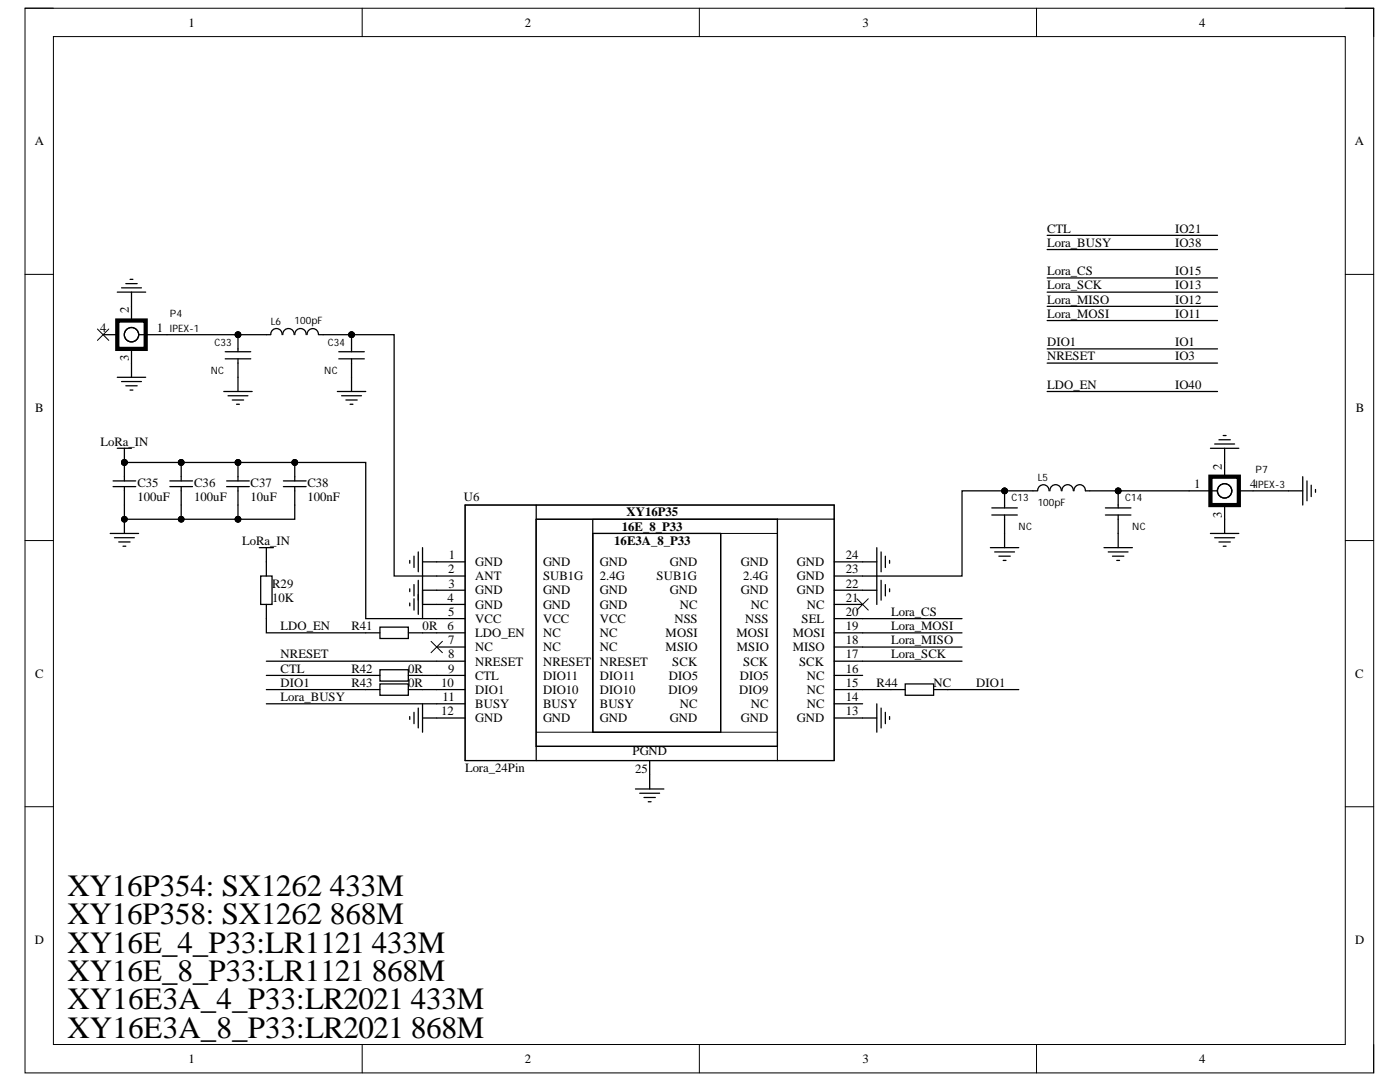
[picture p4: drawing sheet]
<svg xmlns="http://www.w3.org/2000/svg" width="279mm" height="216mm" viewBox="0 0 279 216" stroke-linecap="round" stroke-linejoin="round" font-family="sans-serif">
<defs><g id="words">
<g font-size="6.2">
<text x="13.5" y="178.7">XY16P354: SX1262 433M</text>
<text x="13.5" y="184.4">XY16P358: SX1262 868M</text>
<text x="13.5" y="190.1">XY16E_4_P33:LR1121 433M</text>
<text x="13.5" y="195.7">XY16E_8_P33:LR1121 868M</text>
<text x="13.5" y="201.4">XY16E3A_4_P33:LR2021 433M</text>
<text x="13.5" y="207.1">XY16E3A_8_P33:LR2021 868M</text>
</g>
<g font-size="2.5">
<text x="37.6" y="5.3">1</text>
<text x="104.7" y="5.3">2</text>
<text x="172.2" y="5.3">3</text>
<text x="239.3" y="5.3">4</text>
<text x="6.9" y="29">A</text>
<text x="270.4" y="29">A</text>
<text x="209" y="46.4">CTL</text>
<text x="234.5" y="46.4">IO21</text>
<text x="209" y="49.2">Lora_BUSY</text>
<text x="234.5" y="49.2">IO38</text>
<text x="209" y="54.9">Lora_CS</text>
<text x="209" y="57.7">Lora_SCK</text>
<text x="234.5" y="54.9">IO15</text>
<text x="234.5" y="57.7">IO13</text>
<text x="25.7" y="62.5" transform="rotate(-90 25.7 62.5)">2</text>
<text x="209" y="60.6">Lora_MISO</text>
<text x="209" y="63.4">Lora_MOSI</text>
<text x="234.5" y="60.6">IO12</text>
<text x="234.5" y="63.4">IO11</text>
<text x="20" y="66.2">4</text>
<text x="31.3" y="66.2">1</text>
<text x="209" y="69">DIO1</text>
<text x="209" y="71.9">NRESET</text>
<text x="234.5" y="69">IO1</text>
<text x="234.5" y="71.9">IO3</text>
<text x="25.7" y="72.1" transform="rotate(-90 25.7 72.1)">3</text>
<text x="209" y="77.6">LDO_EN</text>
<text x="234.5" y="77.6">IO40</text>
<text x="7" y="82.1">B</text>
<text x="270.6" y="82.1">B</text>
<text x="20.1" y="88.9">LoRa_IN</text>
<text x="243.8" y="93.7" transform="rotate(-90 243.8 93.7)">2</text>
<text x="27.4" y="99.9">100uF</text>
<text x="27.4" y="97.1">C35</text>
<text x="38.7" y="99.9">100uF</text>
<text x="38.7" y="97.1">C36</text>
<text x="50" y="99.9">10uF</text>
<text x="50" y="97.1">C37</text>
<text x="61.3" y="99.9">100nF</text>
<text x="61.3" y="97.1">C38</text>
<text x="92.6" y="99.9">U6</text>
<text x="238.3" y="97.4">1</text>
<text x="249.5" y="97.4">4</text>
<text x="124.1" y="105.9">16E_8_P33</text>
<text x="125" y="103">XY16P35</text>
<text x="243.8" y="103.3" transform="rotate(-90 243.8 103.3)">3</text>
<text x="48.3" y="108.7">LoRa_IN</text>
<text x="89.6" y="111.6">1</text>
<text x="94.8" y="112.9">GND</text>
<text x="108.4" y="112.9">GND</text>
<text x="119.7" y="112.9">GND</text>
<text x="122.6" y="108.7">16E3A_8_P33</text>
<text x="133.7" y="112.9">GND</text>
<text x="147.9" y="112.9">GND</text>
<text x="159" y="112.9">GND</text>
<text x="168.8" y="111.6">24</text>
<text x="54.3" y="117.2">R29</text>
<text x="89.4" y="114.4">2</text>
<text x="89.5" y="117.2">3</text>
<text x="94.8" y="115.8">ANT</text>
<text x="94.8" y="118.6">GND</text>
<text x="108.4" y="115.8">SUB1G</text>
<text x="108.4" y="118.6">GND</text>
<text x="119.7" y="115.8">2.4G</text>
<text x="119.7" y="118.6">GND</text>
<text x="131" y="115.8">SUB1G</text>
<text x="133.7" y="118.6">GND</text>
<text x="147.9" y="118.6">GND</text>
<text x="148.3" y="115.8">2.4G</text>
<text x="159" y="118.6">GND</text>
<text x="159" y="115.8">GND</text>
<text x="168.8" y="117.2">22</text>
<text x="168.8" y="114.4">23</text>
<text x="54.3" y="120">10K</text>
<text x="56" y="125.7">LDO_EN</text>
<text x="70.1" y="125.7">R41</text>
<text x="84.3" y="125.7">0R</text>
<text x="89.3" y="120">4</text>
<text x="89.3" y="125.7">6</text>
<text x="89.4" y="122.9">5</text>
<text x="94.8" y="121.5">GND</text>
<text x="94.8" y="124.3">VCC</text>
<text x="108.4" y="121.5">GND</text>
<text x="108.4" y="124.3">VCC</text>
<text x="119.7" y="121.5">GND</text>
<text x="119.7" y="124.3">VCC</text>
<text x="134.6" y="124.3">NSS</text>
<text x="135.7" y="121.5">NC</text>
<text x="148.7" y="124.3">NSS</text>
<text x="149.8" y="121.5">NC</text>
<text x="160" y="124.3">SEL</text>
<text x="161" y="121.5">NC</text>
<text x="168.8" y="125.7">19</text>
<text x="168.8" y="122.9">20</text>
<text x="168.8" y="120">21</text>
<text x="177.8" y="125.7">Lora_MOSI</text>
<text x="177.8" y="122.9">Lora_CS</text>
<text x="56" y="131.4">NRESET</text>
<text x="89.4" y="128.6">7</text>
<text x="89.4" y="131.4">8</text>
<text x="94.8" y="127.1">LDO_EN</text>
<text x="94.8" y="129.9">NC</text>
<text x="108.4" y="127.1">NC</text>
<text x="108.4" y="129.9">NC</text>
<text x="119.7" y="127.1">NC</text>
<text x="119.7" y="129.9">NC</text>
<text x="132.8" y="127.1">MOSI</text>
<text x="132.8" y="129.9">MSIO</text>
<text x="147" y="127.1">MOSI</text>
<text x="147" y="129.9">MSIO</text>
<text x="158.2" y="129.9">MISO</text>
<text x="158.2" y="127.1">MOSI</text>
<text x="168.8" y="131.4">17</text>
<text x="168.8" y="128.6">18</text>
<text x="177.8" y="128.6">Lora_MISO</text>
<text x="177.8" y="131.4">Lora_SCK</text>
<text x="7" y="135.3">C</text>
<text x="56" y="134.2">CTL</text>
<text x="56" y="137">DIO1</text>
<text x="70.1" y="137">R43</text>
<text x="70.1" y="134.2">R42</text>
<text x="81.5" y="137">0R</text>
<text x="81.5" y="134.2">0R</text>
<text x="88.1" y="137">10</text>
<text x="89.4" y="134.2">9</text>
<text x="94.8" y="132.8">NRESET</text>
<text x="94.8" y="135.6">CTL</text>
<text x="108.4" y="132.8">NRESET</text>
<text x="108.4" y="135.6">DIO11</text>
<text x="119.7" y="132.8">NRESET</text>
<text x="119.7" y="135.6">DIO11</text>
<text x="133.5" y="135.6">DIO5</text>
<text x="134.2" y="132.8">SCK</text>
<text x="147.6" y="135.6">DIO5</text>
<text x="148.3" y="132.8">SCK</text>
<text x="159.5" y="132.8">SCK</text>
<text x="161" y="135.6">NC</text>
<text x="168.8" y="137">15</text>
<text x="168.8" y="134.2">16</text>
<text x="175" y="137">R44</text>
<text x="186.3" y="137">NC</text>
<text x="194.8" y="137">DIO1</text>
<text x="270.5" y="135.3">C</text>
<text x="56" y="139.9">Lora_BUSY</text>
<text x="88.1" y="142.7">12</text>
<text x="88.3" y="139.9">11</text>
<text x="94.8" y="138.5">DIO1</text>
<text x="94.8" y="141.3">BUSY</text>
<text x="108.4" y="138.5">DIO10</text>
<text x="108.4" y="141.3">BUSY</text>
<text x="119.7" y="138.5">DIO10</text>
<text x="119.7" y="141.3">BUSY</text>
<text x="133.4" y="138.5">DIO9</text>
<text x="135.7" y="141.3">NC</text>
<text x="147.5" y="138.5">DIO9</text>
<text x="149.8" y="141.3">NC</text>
<text x="161" y="141.3">NC</text>
<text x="161" y="138.5">NC</text>
<text x="168.8" y="142.7">13</text>
<text x="168.8" y="139.9">14</text>
<text x="94.8" y="144.1">GND</text>
<text x="108.4" y="144.1">GND</text>
<text x="119.7" y="144.1">GND</text>
<text x="133.7" y="144.1">GND</text>
<text x="147.9" y="144.1">GND</text>
<text x="159" y="144.1">GND</text>
<text x="92.8" y="154">Lora_24Pin</text>
<text x="126.2" y="150.6">PGND</text>
<text x="126.7" y="154.3">25</text>
<text x="6.9" y="188.4">D</text>
<text x="270.5" y="188.4">D</text>
<text x="37.6" y="212.1">1</text>
<text x="104.7" y="212.1">2</text>
<text x="172.2" y="212.1">3</text>
<text x="239.3" y="212.1">4</text>
</g>
<g font-size="2">
<text x="33.9" y="63.3">P4</text>
<text x="54.1" y="64.9">L6</text>
<text x="58.8" y="64.7">100pF</text>
<text x="33.9" y="66.2">IPEX-1</text>
<text x="42.8" y="68.9">C33</text>
<text x="65.4" y="68.9">C34</text>
<text x="42" y="74.6">NC</text>
<text x="64.7" y="74.6">NC</text>
<text x="250.6" y="94.4">P7</text>
<text x="201.9" y="100.1">C13</text>
<text x="207.1" y="96">L5</text>
<text x="207.1" y="101">100pF</text>
<text x="224.5" y="100.1">C14</text>
<text x="250.6" y="97.3">IPEX-3</text>
<text x="203.3" y="105.7">NC</text>
<text x="226" y="105.7">NC</text>
</g>
</g></defs>
<path d="M5 1.6h269.1v212.5h-269.1z" fill="none" stroke="#000" stroke-width=".2"/>
<path d="M10.7 7.3h257.8v201.1h-257.8z" fill-rule="evenodd" fill="#fff"/>
<g fill="none" stroke="#000" stroke-width=".2">
<path d="M5 1.6h5.7M10.7 7.3h257.8v201.1h-257.8zM72.3 1.6v5.7M139.6 1.6v5.7M206.9 1.6v5.7M268.5 1.6h5.6v5.7M5 54.7h5.7M268.5 54.8h5.6M19.4 65.7l2.3 2.2M21.7 65.7l-2.3 2.2M5 107.9h5.7M268.5 107.9h5.6"/>
<path d="M5 161h5.7M268.5 161h5.6M72.3 208.4v5.7M139.6 208.4v5.7M206.9 208.4v5.7M274.1 208.4v5.7"/>
<circle cx="47.5" cy="66.8" r=".57"/>
<circle cx="70.2" cy="66.8" r=".57"/>
<circle cx="24.8" cy="92.3" r=".57"/>
<circle cx="36.2" cy="92.3" r=".57"/>
<circle cx="47.5" cy="92.3" r=".57"/>
<circle cx="58.8" cy="92.3" r=".57"/>
<circle cx="24.8" cy="103.6" r=".57"/>
</g>
<g fill="#000">
<circle cx="47.5" cy="66.8" r=".57"/>
<circle cx="70.2" cy="66.8" r=".57"/>
<circle cx="24.8" cy="92.3" r=".57"/>
<circle cx="36.2" cy="92.3" r=".57"/>
<circle cx="47.5" cy="92.3" r=".57"/>
<circle cx="58.8" cy="92.3" r=".57"/>
<circle cx="24.8" cy="103.6" r=".57"/>
</g>
<g fill="none" stroke="#000" stroke-width=".25">
<path d="M23.4 58.3h5.7M24.3 57.4h3.9M25.1 56.6h2.3M26 55.7h.5M26.2 58.3v5.7M20.6 66.8h2.8M23.4 75.3h5.7M24.3 76.1h3.9M25.1 77h2.3M26 77.8h.5M26.2 69.6v5.7M27.7 66.8h5.6"/>
<path d="M44.7 78.1h5.6M44.9 71.6h5.1M44.9 70.2h5.1M45.5 79h4M46.4 79.8h2.2M47.5 66.8v3.4M47.5 71.6v6.5M53.2 66.8h.8M54 66.8a1.13 1.13 0 0 1 1.2-1.2 1.13 1.13 0 0 1 1.1 1.2M56.4 66.8a1.13 1.13 0 0 1 1.2-1.2 1.13 1.13 0 0 1 1.1 1.2M58.8 66.8a1.13 1.13 0 0 1 1.2-1.2 1.13 1.13 0 0 1 1.1 1.2M61.3 66.8a1.13 1.13 0 0 1 1.1-1.2 1.13 1.13 0 0 1 1.1 1.2"/>
<path d="M63.6 66.8h.9M67.3 78.1h5.7M67.6 71.6h5.1M67.6 70.2h5.1M68.2 79h3.9M69 79.8h2.3M70.2 66.8v3.4M70.2 71.6v6.5M22.6 97.1h4.5M22.6 96h4.5M23.4 89.4h2.8M24.8 89.4v6.6"/>
<path d="M24.8 97.1v3.7M33.9 97.1h4.5M33.9 96h4.5M36.2 92.3v3.7M36.2 97.1v3.7M45.2 97.1h4.6M45.2 96h4.6M47.2 80.7h.6M47.5 92.3v3.7M47.5 97.1v3.7M56.6 97.1h4.5M56.6 96h4.5"/>
<path d="M58.8 92.3v3.7M58.8 97.1v3.7M69.9 80.7h.5M22 106.4h5.7M22.8 107.3h4M23.7 108.1h2.3M24.5 109h.6M24.8 103.6v2.8M51.7 109.3h2.9M52 114.9h2.3v5.7h-2.3zM53.2 109.3v5.6M53.2 120.6v2.8"/>
<circle cx="26.2" cy="66.8" r="1.43"/>
</g>
<path d="M23.4 64h5.7v5.6h-5.7z" fill="none" stroke="#000" stroke-width=".85"/>
<path d="M107 103.6h11.3v45.3h-11.3z" fill-rule="evenodd" fill="#fff"/>
<path d="M107 103.6h11.3v45.3h-11.3z" fill="none" stroke="#000" stroke-width=".2"/>
<path d="M143.8 106.4h11.4v42.5h-11.4z" fill-rule="evenodd" fill="#fff"/>
<path d="M143.8 106.4h11.4v42.5h-11.4z" fill="none" stroke="#000" stroke-width=".2"/>
<path d="M107 146.1h48.2v2.8h-48.2z" fill-rule="evenodd" fill="#fff"/>
<path d="M107 146.1h48.2v2.8h-48.2z" fill="none" stroke="#000" stroke-width=".2"/>
<path d="M107 100.8h59.5v2.8h-59.5z" fill-rule="evenodd" fill="#fff"/>
<path d="M107 100.8h59.5v2.8h-59.5z" fill="none" stroke="#000" stroke-width=".2"/>
<path d="M107 148.9h48.2v2.9h-48.2z" fill-rule="evenodd" fill="#fff"/>
<path d="M107 148.9h48.2v2.9h-48.2z" fill="none" stroke="#000" stroke-width=".2"/>
<path d="M155.2 103.6h11.3v48.2h-11.3z" fill-rule="evenodd" fill="#fff"/>
<path d="M155.2 103.6h11.3v48.2h-11.3z" fill="none" stroke="#000" stroke-width=".2"/>
<path d="M92.8 100.8h14.2v51h-14.2z" fill-rule="evenodd" fill="#fff"/>
<path d="M92.8 100.8h14.2v51h-14.2z" fill="none" stroke="#000" stroke-width=".2"/>
<path d="M118.3 103.6h36.9v2.8h-36.9z" fill-rule="evenodd" fill="#fff"/>
<path d="M118.3 103.6h36.9v2.8h-36.9z" fill="none" stroke="#000" stroke-width=".2"/>
<path d="M118.3 106.4h25.5v39.7h-25.5z" fill-rule="evenodd" fill="#fff"/>
<g fill="none" stroke="#000" stroke-width=".2">
<path d="M118.3 106.4h25.5v39.7h-25.5zM171 119.5l2.3 2.2M173.3 119.5l-2.3 2.2M86 128l2.3 2.2M88.3 128l-2.3 2.2"/>
<circle cx="47.5" cy="66.8" r=".57"/>
<circle cx="70.2" cy="66.8" r=".57"/>
<circle cx="24.8" cy="92.3" r=".57"/>
<circle cx="36.2" cy="92.3" r=".57"/>
<circle cx="47.5" cy="92.3" r=".57"/>
<circle cx="58.8" cy="92.3" r=".57"/>
<circle cx="200.5" cy="97.9" r=".57"/>
<circle cx="223.2" cy="97.9" r=".57"/>
<circle cx="24.8" cy="103.6" r=".57"/>
<circle cx="36.2" cy="103.6" r=".57"/>
<circle cx="47.5" cy="103.6" r=".57"/>
</g>
<g fill="none" stroke="#000" stroke-width=".25">
<path d="M209 47h34M209 49.8h34M209 55.5h34M209 58.3h34M33.3 66.8h19.9M64.5 66.8h14.2v48.1h14.1M209 61.1h34M209 64h34M209 69.6h34M209 78.1h34M209 72.5h34M24.8 92.3h48.2v31.1h19.8"/>
<path d="M200.5 97.9v3.4M207 97.9h-15v17h-25.5M207.1 97.9a1.13 1.13 0 0 1 1.1-1.2 1.13 1.13 0 0 1 1.2 1.2M209.5 97.9a1.13 1.13 0 0 1 1.2-1.2 1.13 1.13 0 0 1 1.1 1.2M211.9 97.9a1.13 1.13 0 0 1 1.2-1.2 1.13 1.13 0 0 1 1.1 1.2M214.3 97.9a1.13 1.13 0 0 1 1.2-1.2 1.13 1.13 0 0 1 1.1 1.2M216.6 97.9h26.4M223.2 97.9v3.4M241.6 89.5h5.6M242.4 88.6h4M243.3 87.8h2.2M244.1 86.9h.6"/>
<path d="M244.4 89.5v5.6M247.2 97.9h12.8M260 95.1v5.7M260.8 96v3.9M261.7 96.8v2.3M262.5 97.7v.5M24.8 100.8v2.8h22.7M36.2 100.8v2.8M47.5 100.8v2.8M58.8 100.8v2.8h-11.3M81.8 111.8v.6M81.8 117.5v.6"/>
<path d="M82.6 111v2.2M82.6 116.6v2.3M82.6 119.5v2.2M83.5 110.1v4M83.5 115.8v6.8M84.3 112.1h8.5M84.3 117.8h8.5M84.3 109.3v14.1M92.8 100.8h73.7v51h-73.7zM107 103.6h48.2v45.3h-48.2zM118.3 106.4h25.5v39.7h-25.5zM166.5 112.1h8.5"/>
<path d="M166.5 117.8h8.5M175 109.3v11.3M175.8 110.1v4M175.8 115.8v4M176.7 111v2.2M176.7 116.6v2.3M177.5 111.8v.6M177.5 117.5v.6M197.6 109.3h5.7M197.9 102.8h5.1M197.9 101.3h5.1M198.5 110.1h4"/>
<path d="M199.4 111h2.2M200.2 111.8h.6M200.5 102.8v6.5M220.3 109.3h5.7M220.6 102.8h5.1M220.6 101.3h5.1M221.2 110.1h3.9M222 111h2.3M222.9 111.8h.5M223.2 102.8v6.5M241.6 106.4h5.6M242.4 107.3h4"/>
<path d="M243.3 108.1h2.2M244.1 109h.6M244.4 100.8v5.6M53.2 123.4v2.9h22.6M53.2 131.9h39.6M53.2 134.8h22.6M53.2 137.6h22.6M75.8 125.1h5.7v2.3h-5.7zM75.8 136.5h5.7v2.2h-5.7zM75.8 133.6h5.7v2.3h-5.7zM81.5 126.3h11.3M81.5 134.8h11.3"/>
<path d="M81.5 137.6h11.3M81.8 120.3v.6M84.3 120.6h8.5M87.2 129.1h5.6M166.5 120.6h5.7M166.5 123.4h25.5M166.5 126.3h25.5M166.5 129.1h25.5M166.5 131.9h25.5M166.5 134.8h5.7M166.5 137.6h14.2M180.7 136.5h5.6v2.2h-5.6z"/>
<path d="M186.3 137.6h17M53.2 140.4h39.6M81.8 143v.5M82.6 142.1v2.3M83.5 141.3v4M84.3 143.3h8.5M84.3 140.4v5.7M126.8 157.4h5.7M127.7 158.3h3.9M128.5 159.1h2.3M129.4 160h.5M129.7 151.8v5.6"/>
<path d="M166.5 140.4h5.7M166.5 143.3h8.5M175 140.4v5.7M175.8 141.3v4M176.7 142.1v2.3M177.5 143v.6"/>
<circle cx="244.4" cy="97.9" r="1.43"/>
</g>
<g fill="#000">
<circle cx="47.5" cy="66.8" r=".57"/>
<circle cx="70.2" cy="66.8" r=".57"/>
<circle cx="24.8" cy="92.3" r=".57"/>
<circle cx="36.2" cy="92.3" r=".57"/>
<circle cx="47.5" cy="92.3" r=".57"/>
<circle cx="58.8" cy="92.3" r=".57"/>
<circle cx="200.5" cy="97.9" r=".57"/>
<circle cx="223.2" cy="97.9" r=".57"/>
<circle cx="24.8" cy="103.6" r=".57"/>
<circle cx="36.2" cy="103.6" r=".57"/>
<circle cx="47.5" cy="103.6" r=".57"/>
</g>
<path d="M241.6 95.1h5.6v5.7h-5.6z" fill="none" stroke="#000" stroke-width=".85"/>
<use href="#words"/>
</svg>
